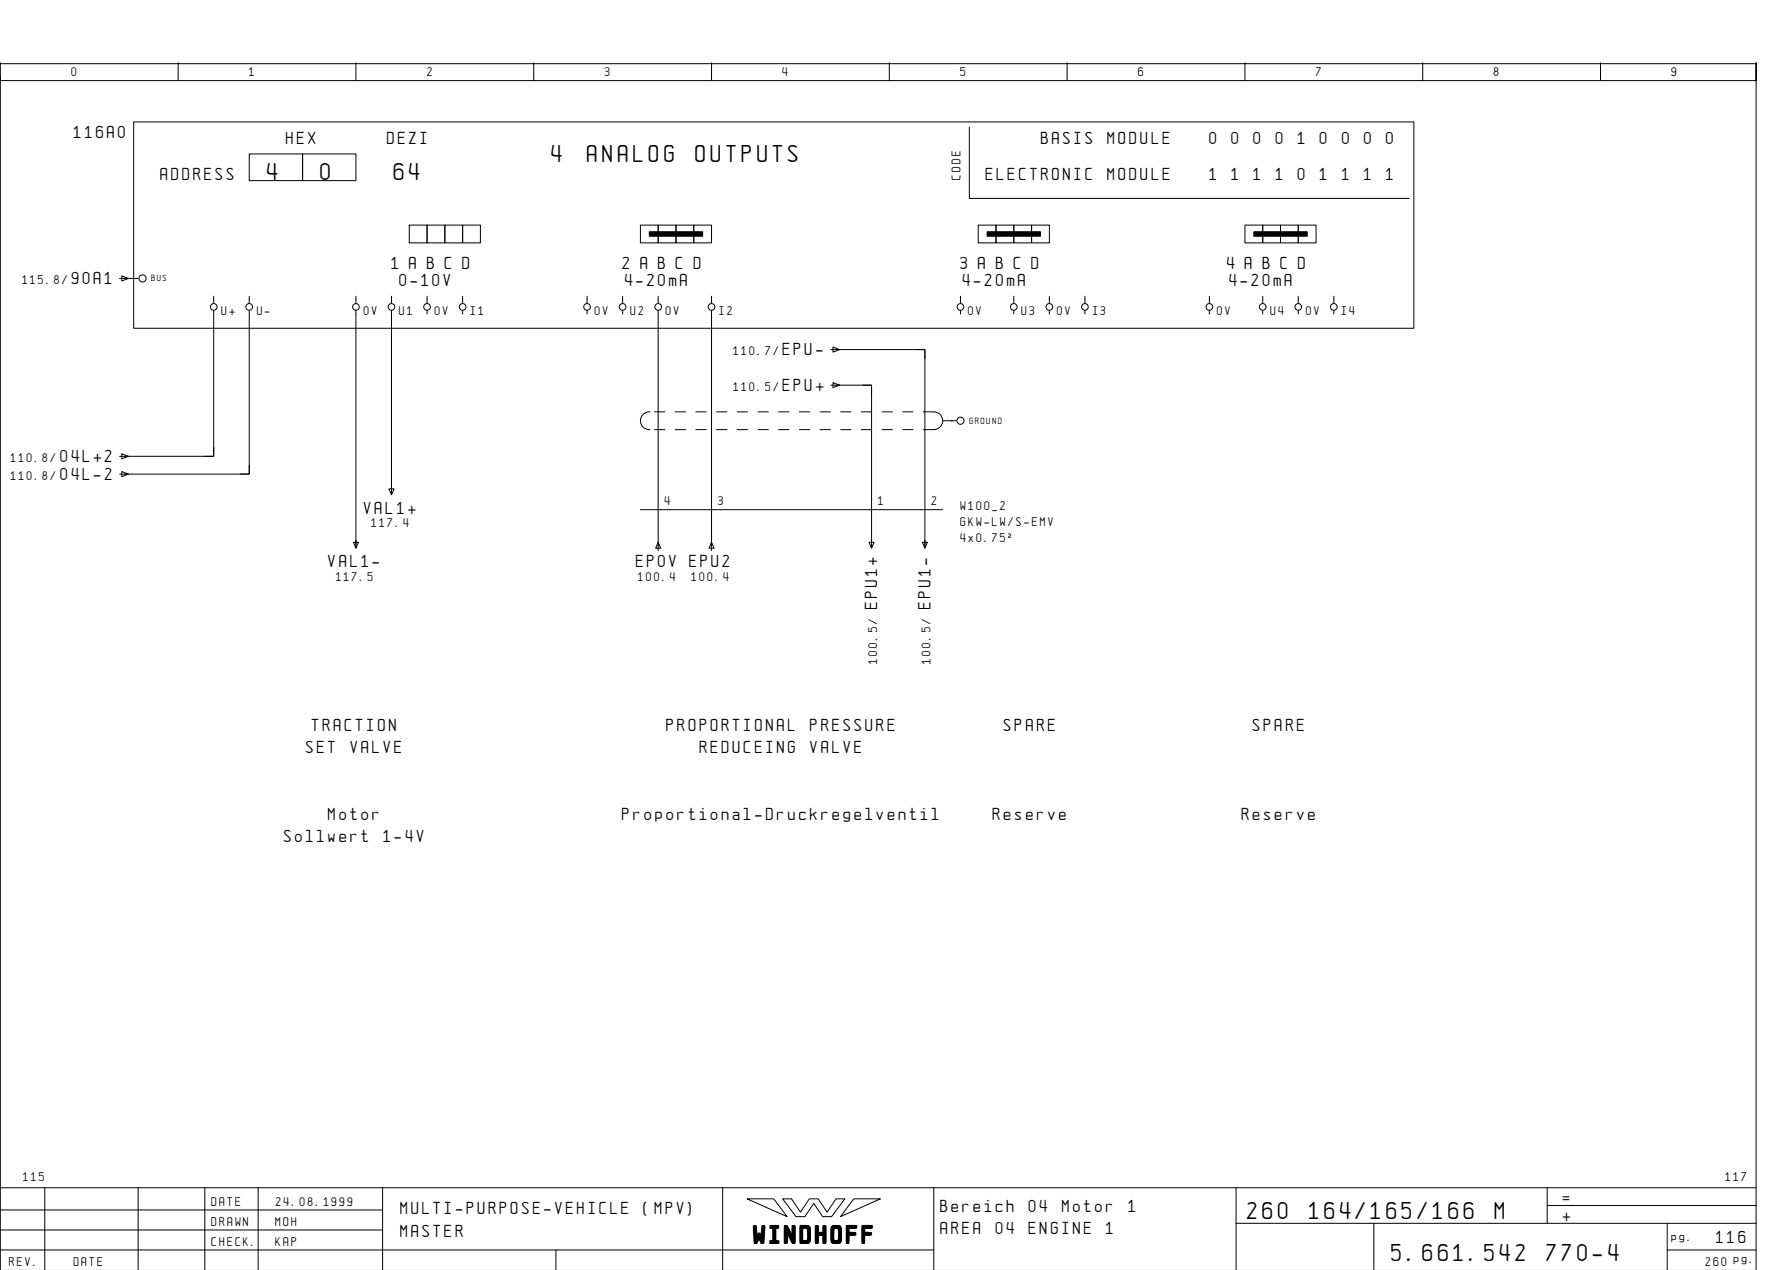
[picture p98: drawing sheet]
<svg xmlns="http://www.w3.org/2000/svg" width="399mm" height="286mm" viewBox="0 0 399 286" stroke-linecap="round" stroke-linejoin="round" font-family="sans-serif">
<defs><g id="words">
<g font-size="4.4">
<text x="60.1" y="40.4">4</text>
<text x="72.1" y="40.4">0</text>
<text x="88.6" y="40.4">64</text>
<text x="124.1" y="36.4">4</text>
<text x="132.1" y="36.4">ANALOG</text>
<text x="156.5" y="36.4">OUTPUTS</text>
<text x="280.6" y="274.1">260</text>
<text x="294.5" y="274.1">164/165/166</text>
<text x="336.3" y="274.1">M</text>
<text x="169.5" y="279.3">WINDHOFF</text>
<text x="313.1" y="283.6">5.661.542</text>
<text x="347.9" y="283.6">770-4</text>
</g>
<g font-size="3.1">
<text x="16.6" y="30.9">116A0</text>
<text x="64.3" y="32.4">HEX</text>
<text x="87.1" y="32.4">DEZI</text>
<text x="234.2" y="32.4">BASIS</text>
<text x="249.2" y="32.4">MODULE</text>
<text x="272.1" y="32.4">0</text>
<text x="277.1" y="32.4">0</text>
<text x="282" y="32.4">0</text>
<text x="287" y="32.4">0</text>
<text x="292" y="32.4">1</text>
<text x="297" y="32.4">0</text>
<text x="301.9" y="32.4">0</text>
<text x="306.9" y="32.4">0</text>
<text x="311.9" y="32.4">0</text>
<text x="36.1" y="40.4">ADDRESS</text>
<text x="221.8" y="40.4">ELECTRONIC</text>
<text x="249.2" y="40.4">MODULE</text>
<text x="272.1" y="40.4">1</text>
<text x="277.1" y="40.4">1</text>
<text x="282" y="40.4">1</text>
<text x="287" y="40.4">1</text>
<text x="292" y="40.4">0</text>
<text x="297" y="40.4">1</text>
<text x="301.9" y="40.4">1</text>
<text x="306.9" y="40.4">1</text>
<text x="311.9" y="40.4">1</text>
<text x="16.1" y="63.9">90A1</text>
<text x="88.1" y="60.4">1 A B C D</text>
<text x="89.9" y="64.4">0-10V</text>
<text x="140.1" y="60.4">2 A B C D</text>
<text x="140.6" y="64.4">4-20mA</text>
<text x="216.1" y="60.4">3 A B C D</text>
<text x="216.6" y="64.4">4-20mA</text>
<text x="276.1" y="60.4">4 A B C D</text>
<text x="276.6" y="64.4">4-20mA</text>
<text x="176.1" y="79.9">EPU-</text>
<text x="176.1" y="87.9">EPU+</text>
<text x="13.6" y="103.9">04L+2</text>
<text x="13.6" y="107.9">04L-2</text>
<text x="81.9" y="115.6">VAL1+</text>
<text x="73.9" y="127.6">VAL1-</text>
<text x="143.1" y="127.6">EP0V EPU2</text>
<text x="197.3" y="137.1" transform="rotate(-90 197.3 137.1)">EPU1+</text>
<text x="209.3" y="137.1" transform="rotate(-90 209.3 137.1)">EPU1-</text>
<text x="70.1" y="164.4">TRACTION</text>
<text x="150" y="164.4">PROPORTIONAL</text>
<text x="182.3" y="164.4">PRESSURE</text>
<text x="225.9" y="164.4">SPARE</text>
<text x="281.9" y="164.4">SPARE</text>
<text x="68.9" y="169.4">SET</text>
<text x="78.8" y="169.4">VALVE</text>
<text x="157.4" y="169.4">REDUCEING</text>
<text x="182.3" y="169.4">VALVE</text>
<text x="73.9" y="184.4">Motor</text>
<text x="140" y="184.4">Proportional-Druckregelventil</text>
<text x="223.4" y="184.4">Reserve</text>
<text x="279.4" y="184.4">Reserve</text>
<text x="63.9" y="189.4">Sollwert</text>
<text x="86.3" y="189.4">1-4V</text>
<text x="90.1" y="273.1">MULTI-PURPOSE-VEHICLE</text>
<text x="144.8" y="273.1">(MPV)</text>
<text x="211.6" y="272.6">Bereich</text>
<text x="231.5" y="272.6">04</text>
<text x="238.9" y="272.6">Motor</text>
<text x="253.9" y="272.6">1</text>
<text x="351.6" y="270.6">=</text>
<text x="351.6" y="274.6">+</text>
<text x="90.1" y="278.1">MASTER</text>
<text x="211.6" y="277.6">AREA</text>
<text x="224" y="277.6">04</text>
<text x="231.5" y="277.6">ENGINE</text>
<text x="248.9" y="277.6">1</text>
<text x="386.1" y="279.6">116</text>
</g>
<g font-size="2.3">
<text x="16.1" y="17.1">0</text>
<text x="56.1" y="17.1">1</text>
<text x="96.1" y="17.1">2</text>
<text x="136.1" y="17.1">3</text>
<text x="176.1" y="17.1">4</text>
<text x="216.1" y="17.1">5</text>
<text x="256.1" y="17.1">6</text>
<text x="296.1" y="17.1">7</text>
<text x="336.1" y="17.1">8</text>
<text x="376.1" y="17.1">9</text>
<text x="216.1" y="40.4" transform="rotate(-90 216.1 40.4)">CODE</text>
<text x="5" y="63.9">115.8/</text>
<text x="49.8" y="70.9">U+</text>
<text x="57.8" y="70.9">U-</text>
<text x="81.8" y="70.9">0V</text>
<text x="89.8" y="70.9">U1</text>
<text x="97.8" y="70.9">0V</text>
<text x="105.8" y="70.9">I1</text>
<text x="133.8" y="70.9">0V</text>
<text x="141.8" y="70.9">U2</text>
<text x="149.8" y="70.9">0V</text>
<text x="161.8" y="70.9">I2</text>
<text x="217.8" y="70.9">0V</text>
<text x="229.8" y="70.9">U3</text>
<text x="237.8" y="70.9">0V</text>
<text x="245.8" y="70.9">I3</text>
<text x="273.8" y="70.9">0V</text>
<text x="285.8" y="70.9">U4</text>
<text x="293.8" y="70.9">0V</text>
<text x="301.8" y="70.9">I4</text>
<text x="165" y="79.9">110.7/</text>
<text x="165" y="87.9">110.5/</text>
<text x="2.4" y="103.9">110.8/</text>
<text x="2.4" y="107.9">110.8/</text>
<text x="149.6" y="113.6">4</text>
<text x="161.6" y="113.6">3</text>
<text x="197.6" y="113.6">1</text>
<text x="209.6" y="113.6">2</text>
<text x="83.6" y="118.6">117.4</text>
<text x="216.1" y="114.6">W100_2</text>
<text x="216.1" y="118.2">GKW-LW/S-EMV</text>
<text x="216.1" y="121.8">4x0.75˝</text>
<text x="75.6" y="130.6">117.5</text>
<text x="143.6" y="130.6">100.4</text>
<text x="155.6" y="130.6">100.4</text>
<text x="197.3" y="149.3" transform="rotate(-90 197.3 149.3)">100.5/</text>
<text x="209.3" y="149.3" transform="rotate(-90 209.3 149.3)">100.5/</text>
<text x="5.2" y="265.6">115</text>
<text x="388.2" y="265.6">117</text>
<text x="47.6" y="271.1">DATE</text>
<text x="47.6" y="275.6">DRAWN</text>
<text x="62" y="275.6">MOH</text>
<text x="62.1" y="271.1">24.08.1999</text>
<text x="47.6" y="280.1">CHECK.</text>
<text x="62" y="280.1">KAP</text>
<text x="376.1" y="279.1">pg.</text>
<text x="2.1" y="284.6">REV.</text>
<text x="16.6" y="284.6">DATE</text>
<text x="383.7" y="284.6">260 pg.</text>
</g>
<g font-size="1.6">
<text x="34.1" y="63.3">BUS</text>
<text x="218.1" y="95.3">GROUND</text>
</g>
</g></defs>
<g fill="none" stroke="#000" stroke-width=".22">
<path d="M.1 14.1v4h395v-4v271.6M.1 17.1v250M.1 14.3h395M40.1 14.1v4M80.1 14.1v4M120.1 14.1v4M160.1 14.1v4M200.1 14.1v4M240.1 14.1v4M280.1 14.1v4M320.1 14.1v4M360.1 14.1v4"/>
<path d="M30.1 27.4h288v46.4h-288zM56.1 34.6h12v6h-12zM68.1 34.6h12v6h-12zM218.1 28.6v16h99M92.1 50.6h4v4h-4zM96.1 50.6h4v4h-4zM100.1 50.6h4v4h-4zM104.1 50.6h4v4h-4zM144.1 50.6h4v4h-4zM148.1 50.6h4v4h-4zM152.1 50.6h4v4h-4zM156.1 50.6h4v4h-4z"/>
<path d="M220.1 50.6h4v4h-4zM224.1 50.6h4v4h-4zM228.1 50.6h4v4h-4zM232.1 50.6h4v4h-4zM280.1 50.6h4v4h-4zM284.1 50.6h4v4h-4zM288.1 50.6h4v4h-4zM292.1 50.6h4v4h-4zM26.9 62.6h4.2M27.4 62l1.5 .6-1.5 .6zM48.1 69.8v32.8h-20M48.1 66.6v1.6"/>
<path d="M56.1 69.8v36.8h-28M56.1 66.6v1.6M80.1 66.6v1.6M80.1 69.8v53.4M88.1 66.6v1.6M88.1 69.8v41.4M96.1 66.6v1.6M96.1 69.8v.8M104.1 66.6v1.6M104.1 69.8v.8M132.1 66.6v1.6M132.1 69.8v.8"/>
<path d="M140.1 66.6v1.6M140.1 69.8v.8M148.1 66.6v1.6M148.1 69.8v54M160.1 66.6v1.6M160.1 69.8v54M186.9 78.6h1.8M187.4 78l1.5 .6-1.5 .6zM188.1 78.6h20v44M206.1 78.6h2v2M216.1 66.6v1.6M216.1 69.8v.8"/>
<path d="M228.1 66.6v1.6M228.1 69.8v.8M236.1 66.6v1.6M236.1 69.8v.8M244.1 66.6v1.6M244.1 69.8v.8M272.1 66.6v1.6M272.1 69.8v.8M284.1 66.6v1.6M284.1 69.8v.8M292.1 66.6v1.6M292.1 69.8v.8"/>
<path d="M300.1 66.6v1.6M300.1 69.8v.8M146.2 92.6a2.01 2.01 0 0 0-2.1 2 2.01 2.01 0 0 0 2.1 2M147.3 96.6h2.3M147.3 92.6h2.3M151.9 96.6h2.3M151.9 92.6h2.3M156.6 96.6h2.3M156.6 92.6h2.3M161.2 96.6h2.3M161.2 92.6h2.3M165.9 96.6h2.3"/>
<path d="M165.9 92.6h2.3M170.5 96.6h2.4M170.5 92.6h2.4M175.2 96.6h2.3M175.2 92.6h2.3M179.8 96.6h2.4M179.8 92.6h2.4M184.5 96.6h2.3M184.5 92.6h2.3M186.9 86.6h1.8M187.4 86l1.5 .6-1.5 .6zM188.1 86.6h8v36"/>
<path d="M189.1 96.6h2.4M189.1 92.6h2.4M193.8 96.6h2.3M193.8 92.6h2.3M194.1 86.6h2v2M198.4 96.6h2.3M198.4 92.6h2.3M203.1 96.6h2.3M203.1 92.6h2.3M207.7 92.6h2.4a2 2 0 0 1 2 2 2 2 0 0 1-2 2h-2.4M212.1 94.6h3M214.1 94.6h.1"/>
<path d="M26.9 102.6h1.8M26.9 106.6h1.8M27.4 102l1.5 .6-1.5 .6zM27.4 106l1.5 .6-1.5 .6zM48.1 100.6v2h-2M56.1 104.6v2h-2M87.5 109.9h1.2l-.6 1.4zM144.1 114.6h68M79.5 121.9h1.2l-.6 1.4zM148.1 121.9l.6 1.4h-1.2zM160.1 121.9l.6 1.4h-1.2zM195.5 121.9h1.2l-.6 1.4z"/>
<path d="M196.1 121.4v1.8M207.5 121.9h1.2l-.6 1.4zM208.1 121.4v1.8M10.1 267.1v18.5M31.1 267.1v18.5M46.1 267.1v18.6M58.1 267.1v18.6M86.1 272.1h-86M86.1 276.6h-86M86.1 267.1v18.6M162.6 267.1v18.6M168.1 269.6h6l3 4z"/>
<path d="M176.1 269.6h2l2 3 2-3h2l2 3 2-3h2l-3 4h-2l-2-3-2 3h-2zM192.1 269.6h6l-9 4zM210.1 267.1v18.6M278.1 275.1h117M278.1 267.1v18.6M309.1 275.1v10.6M348.1 271.1h47M348.1 267.1v8M375.1 275.1v10.6M395.1 267.1h-395v18.6M125.1 281.1v4.6M210.1 281.1h-210"/>
<path d="M375.1 281.1h20"/>
<circle cx="32.1" cy="62.6" r=".8"/>
<circle cx="48.1" cy="69" r=".75"/>
<circle cx="56.1" cy="69" r=".75"/>
<circle cx="80.1" cy="69" r=".75"/>
<circle cx="88.1" cy="69" r=".75"/>
<circle cx="96.1" cy="69" r=".75"/>
<circle cx="104.1" cy="69" r=".75"/>
<circle cx="132.1" cy="69" r=".75"/>
<circle cx="140.1" cy="69" r=".75"/>
<circle cx="148.1" cy="69" r=".75"/>
<circle cx="160.1" cy="69" r=".75"/>
<circle cx="216.1" cy="69" r=".75"/>
<circle cx="228.1" cy="69" r=".75"/>
<circle cx="236.1" cy="69" r=".75"/>
<circle cx="244.1" cy="69" r=".75"/>
<circle cx="272.1" cy="69" r=".75"/>
<circle cx="284.1" cy="69" r=".75"/>
<circle cx="292.1" cy="69" r=".75"/>
<circle cx="300.1" cy="69" r=".75"/>
<circle cx="216.1" cy="94.6" r=".8"/>
</g>
<path d="M146.1 52.1h12v1h-12zM222.1 52.1h12v1h-12zM282.1 52.1h12v1h-12z" fill="#000" stroke="#000" stroke-width=".22"/>
<use href="#words"/>
</svg>
